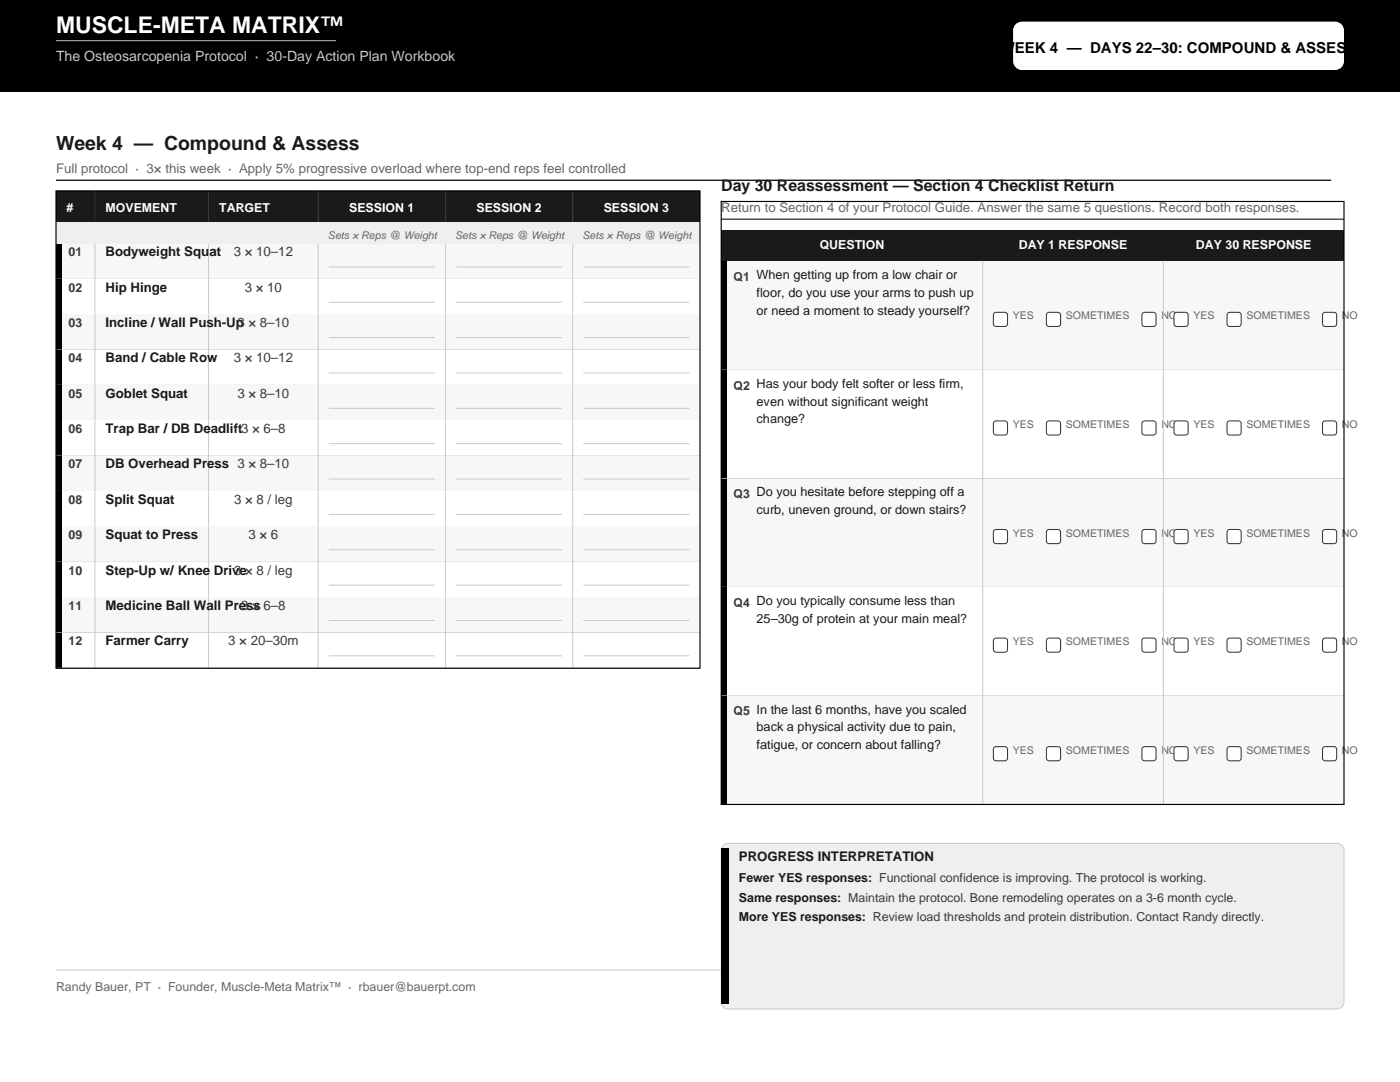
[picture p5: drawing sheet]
<svg xmlns="http://www.w3.org/2000/svg" width="279mm" height="216mm" viewBox="0 0 279 216" stroke-linecap="round" stroke-linejoin="round" font-family="sans-serif">
<defs><g id="words">
<text font-size="4.6" fill="#fff" x="11.2" y="6.6">MUSCLE-META MATRIX™</text>
<text font-size="3.9" fill="#1a1a1a" x="11.2" y="30">Week 4 — Compound &amp; Assess</text>
<text font-size="3.2" fill="#1a1a1a" x="143.9" y="38.1">Day 30 Reassessment — Section 4 Checklist Return</text>
<text font-size="3" x="199.7" y="10.6">WEEK 4 — DAYS 22–30: COMPOUND &amp; ASSESS</text>
<text font-size="2.8" fill="#c8c8c8" x="11.2" y="12.2">The Osteosarcopenia Protocol · 30-Day Action Plan Workbook</text>
<g font-size="2.6" fill="#666">
<text x="11.2" y="34.6">Full protocol · 3× this week · Apply 5% progressive overload where top-end reps feel controlled</text>
<text x="143.9" y="42.3">Return to Section 4 of your Protocol Guide. Answer the same 5 questions. Record both responses.</text>
</g>
<g font-size="2.6" fill="#1a1a1a">
<text x="21.1" y="51.1">Bodyweight Squat</text>
<text x="21.1" y="58.2">Hip Hinge</text>
<text x="21.1" y="65.2">Incline / Wall Push-Up</text>
<text x="21.1" y="72.3">Band / Cable Row</text>
<text x="21.1" y="79.4">Goblet Squat</text>
<text x="21.1" y="86.4">Trap Bar / DB Deadlift3 × 6–8</text>
<text x="21.1" y="93.5">DB Overhead Press 3 × 8–10</text>
<text x="21.1" y="100.5">Split Squat</text>
<text x="21.1" y="107.6">Squat to Press</text>
<text x="21.1" y="114.6">Step-Up w/ Knee Drive</text>
<text x="21.1" y="121.7">Medicine Ball Wall Press</text>
<text x="21.1" y="128.7">Farmer Carry</text>
<text x="147.5" y="171.8">PROGRESS INTERPRETATION</text>
</g>
<g font-size="2.6" fill="#3a3a3a">
<text x="46.6" y="51.1">3 × 10–12</text>
<text x="48.8" y="58.2">3 × 10</text>
<text x="47.4" y="65.2">3 × 8–10</text>
<text x="46.6" y="72.3">3 × 10–12</text>
<text x="47.4" y="79.4">3 × 8–10</text>
<text x="46.7" y="100.5">3 × 8 / leg</text>
<text x="49.6" y="107.6">3 × 6</text>
<text x="46.7" y="114.6">3 × 8 / leg</text>
<text x="48.1" y="121.7">3 × 6–8</text>
<text x="45.5" y="128.7">3 × 20–30m</text>
</g>
<g font-size="2.5" fill="#fff">
<text x="13.3" y="42.3">#</text>
<text x="21.1" y="42.3">MOVEMENT</text>
<text x="43.7" y="42.3">TARGET</text>
<text x="69.7" y="42.3">SESSION 1</text>
<text x="95.1" y="42.3">SESSION 2</text>
<text x="120.5" y="42.3">SESSION 3</text>
<text x="163.6" y="49.7">QUESTION</text>
<text x="203.3" y="49.7">DAY 1 RESPONSE</text>
<text x="238.7" y="49.7">DAY 30 RESPONSE</text>
</g>
<g font-size="2.5" fill="#3a3a3a">
<text x="13.7" y="51.1">01</text>
<text x="13.7" y="58.2">02</text>
<text x="146.4" y="56.1">Q1 When getting up from a low chair or</text>
<text x="13.7" y="65.2">03</text>
<text x="13.7" y="72.3">04</text>
<text x="146.4" y="77.7">Q2 Has your body felt softer or less firm,</text>
<text x="13.7" y="79.4">05</text>
<text x="13.7" y="86.4">06</text>
<text x="13.7" y="93.5">07</text>
<text x="13.7" y="100.5">08</text>
<text x="146.4" y="99.4">Q3 Do you hesitate before stepping off a</text>
<text x="13.7" y="107.6">09</text>
<text x="13.7" y="114.6">10</text>
<text x="13.7" y="121.7">11</text>
<text x="146.4" y="121.1">Q4 Do you typically consume less than</text>
<text x="13.7" y="128.7">12</text>
<text x="146.4" y="142.7">Q5 In the last 6 months, have you scaled</text>
</g>
<g font-size="2.5" fill="#1a1a1a">
<text x="151" y="59.3">floor, do you use your arms to push up</text>
<text x="151" y="62.8">or need a moment to steady yourself?</text>
<text x="151" y="80.9">even without significant weight</text>
<text x="151" y="84.4">change?</text>
<text x="151" y="102.6">curb, uneven ground, or down stairs?</text>
<text x="151" y="124.2">25–30g of protein at your main meal?</text>
<text x="151" y="145.9">back a physical activity due to pain,</text>
<text x="151" y="149.4">fatigue, or concern about falling?</text>
<text x="147.5" y="176">Fewer YES responses: Functional confidence is improving. The protocol is working.</text>
<text x="147.5" y="179.9">Same responses: Maintain the protocol. Bone remodeling operates on a 3-6 month cycle.</text>
<text x="147.5" y="183.8">More YES responses: Review load thresholds and protein distribution. Contact Randy directly.</text>
</g>
<text font-size="2.5" fill="#666" x="11.2" y="197.8">Randy Bauer, PT · Founder, Muscle-Meta Matrix™ · rbauer@bauerpt.com</text>
<g font-size="2.1" fill="#666">
<text x="65.4" y="47.6">Sets × Reps @ Weight</text>
<text x="90.8" y="47.6">Sets × Reps @ Weight</text>
<text x="116.2" y="47.6">Sets × Reps @ Weight</text>
<text x="202.1" y="63.7">YES</text>
<text x="212.7" y="63.7">SOMETIMES</text>
<text x="231.8" y="63.7">NO</text>
<text x="238.2" y="63.7">YES</text>
<text x="248.8" y="63.7">SOMETIMES</text>
<text x="267.8" y="63.7">NO</text>
<text x="202.1" y="85.4">YES</text>
<text x="212.7" y="85.4">SOMETIMES</text>
<text x="231.8" y="85.4">NO</text>
<text x="238.2" y="85.4">YES</text>
<text x="248.8" y="85.4">SOMETIMES</text>
<text x="267.8" y="85.4">NO</text>
<text x="202.1" y="107.1">YES</text>
<text x="212.7" y="107.1">SOMETIMES</text>
<text x="231.8" y="107.1">NO</text>
<text x="238.2" y="107.1">YES</text>
<text x="248.8" y="107.1">SOMETIMES</text>
<text x="267.8" y="107.1">NO</text>
<text x="202.1" y="128.7">YES</text>
<text x="212.7" y="128.7">SOMETIMES</text>
<text x="231.8" y="128.7">NO</text>
<text x="238.2" y="128.7">YES</text>
<text x="248.8" y="128.7">SOMETIMES</text>
<text x="267.8" y="128.7">NO</text>
<text x="202.1" y="150.4">YES</text>
<text x="212.7" y="150.4">SOMETIMES</text>
<text x="231.8" y="150.4">NO</text>
<text x="238.2" y="150.4">YES</text>
<text x="248.8" y="150.4">SOMETIMES</text>
<text x="267.8" y="150.4">NO</text>
</g>
</g></defs>
<path d="M0 0h279.4v18.3h-279.4z" fill-rule="evenodd" fill="#000"/>
<path d="M11.2 8.1h55.9" fill="none" stroke="#c8c8c8" stroke-width=".2"/>
<path d="M202.7 4.8l.8-.4 .4-.1h62.6a1.76 1.76 0 0 1 1.7 1.8v6.1a1.76 1.76 0 0 1-1.7 1.8h-62.6a1.76 1.76 0 0 1-1.7-1.8v-6.1v-.5z" fill-rule="evenodd" fill="#fff"/>
<path d="M11.2 193.6h257" fill="none" stroke="#c8c8c8" stroke-width=".2"/>
<path d="M11.2 36h254.5" fill="none" stroke="#000" stroke-width=".25"/>
<path d="M11.2 38.1h128.5v6.3h-128.5z" fill-rule="evenodd" fill="#1a1a1a"/>
<path d="M18.9 38.1v6.3M41.6 38.1v6.3M63.5 38.1v6.3M88.9 38.1v6.3M114.3 38.1v6.3" fill="none" stroke="#3a3a3a" stroke-width=".2"/>
<path d="M11.2 44.4h128.5v4.3h-128.5z" fill-rule="evenodd" fill="#efefef"/>
<path d="M11.2 48.7h128.5v7h-128.5z" fill-rule="evenodd" fill="#f7f7f7"/>
<path d="M11.2 48.7h1v7h-1z" fill-rule="evenodd" fill="#000"/>
<path d="M11.2 55.7h128.5M18.9 48.7v7M41.6 48.7v7M63.5 48.7v7M65.6 53.3h21.2M88.9 48.7v7M91 53.3h21.2M114.3 48.7v7M116.4 53.3h21.2" fill="none" stroke="#c8c8c8" stroke-width=".2"/>
<path d="M11.2 55.7h128.5v7.1h-128.5z" fill-rule="evenodd" fill="#fff"/>
<path d="M11.2 55.7h1v7.1h-1z" fill-rule="evenodd" fill="#000"/>
<path d="M18.9 55.7v7.1M41.6 55.7v7.1M63.5 55.7v7.1M88.9 55.7v7.1M114.3 55.7v7.1M11.2 62.8h128.5M65.6 60.3h21.2M91 60.3h21.2M116.4 60.3h21.2" fill="none" stroke="#c8c8c8" stroke-width=".2"/>
<path d="M11.2 62.8h128.5v7h-128.5z" fill-rule="evenodd" fill="#f7f7f7"/>
<path d="M11.2 62.8h1v7h-1z" fill-rule="evenodd" fill="#000"/>
<path d="M11.2 69.8h128.5M18.9 62.8v7M41.6 62.8v7M63.5 62.8v7M65.6 67.4h21.2M88.9 62.8v7M91 67.4h21.2M114.3 62.8v7M116.4 67.4h21.2" fill="none" stroke="#c8c8c8" stroke-width=".2"/>
<path d="M11.2 69.8h128.5v7.1h-128.5z" fill-rule="evenodd" fill="#fff"/>
<path d="M11.2 69.8h1v7.1h-1z" fill-rule="evenodd" fill="#000"/>
<path d="M11.2 76.9h128.5M18.9 69.8v7.1M41.6 69.8v7.1M63.5 69.8v7.1M65.6 74.4h21.2M88.9 69.8v7.1M91 74.4h21.2M114.3 69.8v7.1M116.4 74.4h21.2" fill="none" stroke="#c8c8c8" stroke-width=".2"/>
<path d="M11.2 76.9h128.5v7h-128.5z" fill-rule="evenodd" fill="#f7f7f7"/>
<path d="M11.2 76.9h1v7h-1z" fill-rule="evenodd" fill="#000"/>
<path d="M18.9 76.9v7M41.6 76.9v7M63.5 76.9v7M88.9 76.9v7M114.3 76.9v7M11.2 83.9h128.5M65.6 81.5h21.2M91 81.5h21.2M116.4 81.5h21.2" fill="none" stroke="#c8c8c8" stroke-width=".2"/>
<path d="M11.2 83.9h128.5v7.1h-128.5z" fill-rule="evenodd" fill="#fff"/>
<path d="M11.2 83.9h1v7.1h-1z" fill-rule="evenodd" fill="#000"/>
<path d="M11.2 91h128.5M18.9 83.9v7.1M41.6 83.9v7.1M63.5 83.9v7.1M65.6 88.5h21.2M88.9 83.9v7.1M91 88.5h21.2M114.3 83.9v7.1M116.4 88.5h21.2" fill="none" stroke="#c8c8c8" stroke-width=".2"/>
<path d="M11.2 91h128.5v7.1h-128.5z" fill-rule="evenodd" fill="#f7f7f7"/>
<path d="M11.2 91h1v7.1h-1z" fill-rule="evenodd" fill="#000"/>
<path d="M11.2 98.1h128.5M18.9 91v7.1M41.6 91v7.1M63.5 91v7.1M65.6 95.6h21.2M88.9 91v7.1M91 95.6h21.2M114.3 91v7.1M116.4 95.6h21.2" fill="none" stroke="#c8c8c8" stroke-width=".2"/>
<path d="M11.2 98.1h128.5v7h-128.5z" fill-rule="evenodd" fill="#fff"/>
<path d="M11.2 98.1h1v7h-1z" fill-rule="evenodd" fill="#000"/>
<path d="M18.9 98.1v7M41.6 98.1v7M63.5 98.1v7M88.9 98.1v7M114.3 98.1v7M11.2 105.1h128.5M65.6 102.6h21.2M91 102.6h21.2M116.4 102.6h21.2" fill="none" stroke="#c8c8c8" stroke-width=".2"/>
<path d="M11.2 105.1h128.5v7.1h-128.5z" fill-rule="evenodd" fill="#f7f7f7"/>
<path d="M11.2 105.1h1v7.1h-1z" fill-rule="evenodd" fill="#000"/>
<path d="M11.2 112.2h128.5M18.9 105.1v7.1M41.6 105.1v7.1M63.5 105.1v7.1M65.6 109.7h21.2M88.9 105.1v7.1M91 109.7h21.2M114.3 105.1v7.1M116.4 109.7h21.2" fill="none" stroke="#c8c8c8" stroke-width=".2"/>
<path d="M11.2 112.2h128.5v7h-128.5z" fill-rule="evenodd" fill="#fff"/>
<path d="M11.2 112.2h1v7h-1z" fill-rule="evenodd" fill="#000"/>
<path d="M11.2 119.2h128.5M18.9 112.2v7M41.6 112.2v7M63.5 112.2v7M65.6 116.8h21.2M88.9 112.2v7M91 116.8h21.2M114.3 112.2v7M116.4 116.8h21.2" fill="none" stroke="#c8c8c8" stroke-width=".2"/>
<path d="M11.2 119.2h128.5v7.1h-128.5z" fill-rule="evenodd" fill="#f7f7f7"/>
<path d="M11.2 119.2h1v7.1h-1z" fill-rule="evenodd" fill="#000"/>
<path d="M18.9 119.2v7.1M41.6 119.2v7.1M63.5 119.2v7.1M88.9 119.2v7.1M114.3 119.2v7.1M11.2 126.3h128.5M65.6 123.8h21.2M91 123.8h21.2M116.4 123.8h21.2" fill="none" stroke="#c8c8c8" stroke-width=".2"/>
<path d="M11.2 126.3h128.5v7h-128.5z" fill-rule="evenodd" fill="#fff"/>
<path d="M11.2 126.3h1v7h-1z" fill-rule="evenodd" fill="#000"/>
<path d="M11.2 133.3h128.5M18.9 126.3v7M41.6 126.3v7M63.5 126.3v7M65.6 130.9h21.2M88.9 126.3v7M91 130.9h21.2M114.3 126.3v7M116.4 130.9h21.2" fill="none" stroke="#c8c8c8" stroke-width=".2"/>
<path d="M11.2 38.1h128.5v95.2h-128.5z" fill="none" stroke="#000" stroke-width=".23"/>
<path d="M143.9 43.7h124.3" fill="none" stroke="#000" stroke-width=".21"/>
<path d="M143.9 45.8h124.3v6.4h-124.3z" fill-rule="evenodd" fill="#1a1a1a"/>
<path d="M143.9 52.2h124.3v21.7h-124.3z" fill-rule="evenodd" fill="#f7f7f7"/>
<path d="M143.9 52.2h1.1v21.7h-1.1z" fill-rule="evenodd" fill="#000"/>
<path d="M196.1 52.2v21.7M143.9 73.9h124.3" fill="none" stroke="#c8c8c8" stroke-width=".2"/>
<g fill="#fff" stroke="#3a3a3a" stroke-width=".21">
<path d="M198.5 62.4l2-.1 .5 .3 .1 2-.3 .5h-2l-.5-.2v-2z" fill-rule="evenodd"/>
<path d="M209.1 62.4l2-.1 .5 .3 .1 2-.3 .5h-2l-.5-.2-.1-2z" fill-rule="evenodd"/>
<path d="M228 62.6l.4-.3 2 .1 .3 .5-.1 2-.4 .2h-2l-.3-.5z" fill-rule="evenodd"/>
</g>
<path d="M232.2 52.2v21.7" fill="none" stroke="#c8c8c8" stroke-width=".21"/>
<g fill="#fff" stroke="#3a3a3a" stroke-width=".21">
<path d="M234.6 62.4l2-.1 .4 .3 .1 2-.2 .5h-2.1l-.4-.2-.1-2z" fill-rule="evenodd"/>
<path d="M245.1 62.4l2.1-.1 .4 .3 .1 2-.3 .5h-2l-.4-.2-.1-2z" fill-rule="evenodd"/>
<path d="M264 62.6l.5-.3 2 .1 .3 .5-.1 2-.5 .2h-2l-.3-.5z" fill-rule="evenodd"/>
</g>
<path d="M143.9 73.9h124.3v21.6h-124.3z" fill-rule="evenodd" fill="#fff"/>
<path d="M143.9 73.9h1.1v21.6h-1.1z" fill-rule="evenodd" fill="#000"/>
<path d="M196.1 73.9v21.6M143.9 95.5h124.3" fill="none" stroke="#c8c8c8" stroke-width=".2"/>
<g fill="#fff" stroke="#3a3a3a" stroke-width=".21">
<path d="M198.5 84.1l2-.1 .5 .3 .1 2-.3 .4-2 .1-.5-.3v-2z" fill-rule="evenodd"/>
<path d="M209.1 84.1l2-.1 .5 .3 .1 2-.3 .4-2 .1-.5-.3-.1-2z" fill-rule="evenodd"/>
<path d="M228 84.3l.4-.3 2 .1 .3 .4-.1 2-.4 .3-2-.1-.3-.4z" fill-rule="evenodd"/>
</g>
<path d="M232.2 73.9v21.6" fill="none" stroke="#c8c8c8" stroke-width=".21"/>
<g fill="#fff" stroke="#3a3a3a" stroke-width=".21">
<path d="M234.6 84.1l2-.1 .4 .3 .1 2-.2 .4-2.1 .1-.4-.3-.1-2z" fill-rule="evenodd"/>
<path d="M245.1 84.1l2.1-.1 .4 .3 .1 2-.3 .4-2 .1-.4-.3-.1-2z" fill-rule="evenodd"/>
<path d="M264 84.3l.5-.3 2 .1 .3 .4-.1 2-.5 .3-2-.1-.3-.4z" fill-rule="evenodd"/>
</g>
<path d="M143.9 95.5h124.3v21.7h-124.3z" fill-rule="evenodd" fill="#f7f7f7"/>
<path d="M143.9 95.5h1.1v21.7h-1.1z" fill-rule="evenodd" fill="#000"/>
<path d="M196.1 95.5v21.7M143.9 117.2h124.3" fill="none" stroke="#c8c8c8" stroke-width=".2"/>
<g fill="#fff" stroke="#3a3a3a" stroke-width=".21">
<path d="M198.5 105.7h2l.5 .2 .1 2-.3 .5-2 .1-.5-.3v-2z" fill-rule="evenodd"/>
<path d="M209.1 105.7h2l.5 .2 .1 2-.3 .5-2 .1-.5-.3-.1-2z" fill-rule="evenodd"/>
<path d="M228 105.9l.4-.2h2l.3 .5-.1 2-.4 .3-2-.1-.3-.5z" fill-rule="evenodd"/>
</g>
<path d="M232.2 95.5v21.7" fill="none" stroke="#c8c8c8" stroke-width=".21"/>
<g fill="#fff" stroke="#3a3a3a" stroke-width=".21">
<path d="M234.6 105.7h2l.4 .2 .1 2-.2 .5-2.1 .1-.4-.3-.1-2z" fill-rule="evenodd"/>
<path d="M245.1 105.7h2.1l.4 .2 .1 2-.3 .5-2 .1-.4-.3-.1-2z" fill-rule="evenodd"/>
<path d="M264 105.9l.5-.2h2l.3 .5-.1 2-.5 .3-2-.1-.3-.5z" fill-rule="evenodd"/>
</g>
<path d="M143.9 117.2h124.3v21.7h-124.3z" fill-rule="evenodd" fill="#fff"/>
<path d="M143.9 117.2h1.1v21.7h-1.1z" fill-rule="evenodd" fill="#000"/>
<path d="M196.1 117.2v21.7M143.9 138.9h124.3" fill="none" stroke="#c8c8c8" stroke-width=".2"/>
<g fill="#fff" stroke="#3a3a3a" stroke-width=".21">
<path d="M198.5 127.4l2-.1 .5 .3 .1 2-.3 .5h-2l-.5-.2v-2.1z" fill-rule="evenodd"/>
<path d="M209.1 127.4l2-.1 .5 .3 .1 2-.3 .5h-2l-.5-.2-.1-2.1z" fill-rule="evenodd"/>
<path d="M228 127.6l.4-.3 2 .1 .3 .4-.1 2.1-.4 .2h-2l-.3-.5z" fill-rule="evenodd"/>
</g>
<path d="M232.2 117.2v21.7" fill="none" stroke="#c8c8c8" stroke-width=".21"/>
<g fill="#fff" stroke="#3a3a3a" stroke-width=".21">
<path d="M234.6 127.4l2-.1 .4 .3 .1 2-.2 .5h-2.1l-.4-.2-.1-2.1z" fill-rule="evenodd"/>
<path d="M245.1 127.4l2.1-.1 .4 .3 .1 2-.3 .5h-2l-.4-.2-.1-2.1z" fill-rule="evenodd"/>
<path d="M264 127.6l.5-.3 2 .1 .3 .4-.1 2.1-.5 .2h-2l-.3-.5z" fill-rule="evenodd"/>
</g>
<path d="M143.9 138.9h124.3v21.6h-124.3z" fill-rule="evenodd" fill="#f7f7f7"/>
<path d="M143.9 138.9h1.1v21.6h-1.1z" fill-rule="evenodd" fill="#000"/>
<path d="M196.1 138.9v21.6M143.9 160.5h124.3" fill="none" stroke="#c8c8c8" stroke-width=".2"/>
<g fill="#fff" stroke="#3a3a3a" stroke-width=".21">
<path d="M198.5 149.1l2-.1 .5 .2 .1 2.1-.3 .4-2 .1-.5-.3v-2z" fill-rule="evenodd"/>
<path d="M209.1 149.1l2-.1 .5 .2 .1 2.1-.3 .4-2 .1-.5-.3-.1-2z" fill-rule="evenodd"/>
<path d="M228 149.2l.4-.2 2 .1 .3 .4-.1 2-.4 .3-2-.1-.3-.4z" fill-rule="evenodd"/>
</g>
<path d="M232.2 138.9v21.6" fill="none" stroke="#c8c8c8" stroke-width=".21"/>
<g fill="#fff" stroke="#3a3a3a" stroke-width=".21">
<path d="M234.6 149.1l2-.1 .4 .2 .1 2.1-.2 .4-2.1 .1-.4-.3-.1-2z" fill-rule="evenodd"/>
<path d="M245.1 149.1l2.1-.1 .4 .2 .1 2.1-.3 .4-2 .1-.4-.3-.1-2z" fill-rule="evenodd"/>
<path d="M264 149.2l.5-.2 2 .1 .3 .4-.1 2-.5 .3-2-.1-.3-.4z" fill-rule="evenodd"/>
</g>
<path d="M143.9 40.2h124.3v120.3h-124.3z" fill="none" stroke="#000" stroke-width=".23"/>
<path d="M144.5 168.6l.8-.3h121.5a1.41 1.41 0 0 1 1.4 1.4v30.2a1.41 1.41 0 0 1-1.4 1.4h-121.5a1.41 1.41 0 0 1-1.4-1.4v-30.2l.1-.5z" fill-rule="evenodd" fill="#efefef" stroke="#c8c8c8" stroke-width=".2"/>
<path d="M143.9 169.3h1.4v31h-1.4z" fill-rule="evenodd" fill="#000"/>
<use href="#words"/>
</svg>
